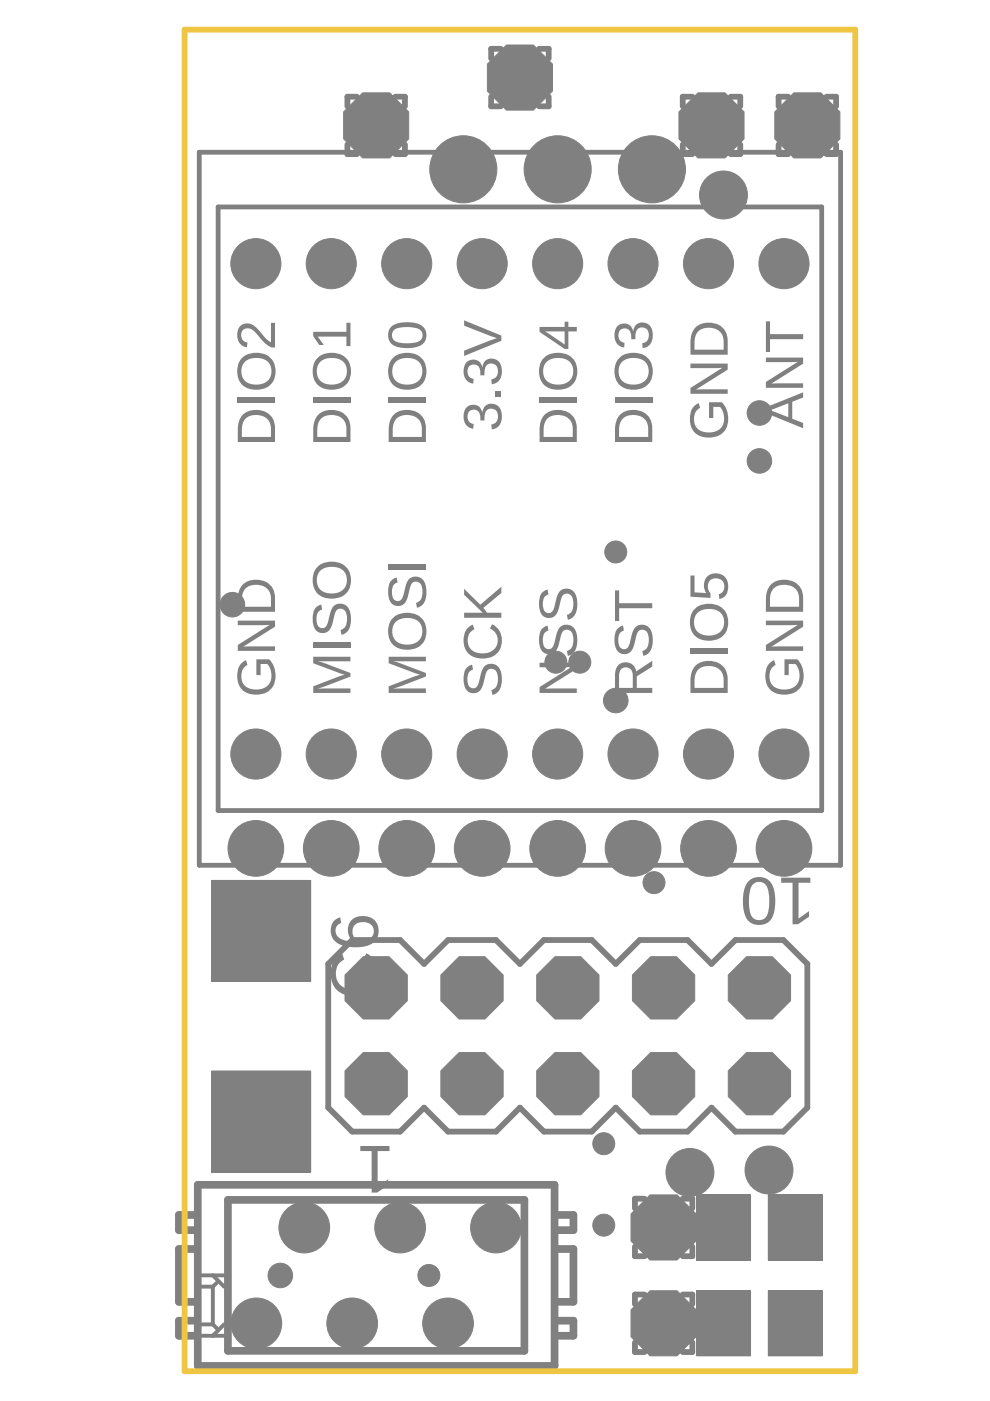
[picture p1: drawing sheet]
<svg xmlns="http://www.w3.org/2000/svg" width="210mm" height="297mm" viewBox="0 0 210 297" stroke-linecap="round" stroke-linejoin="round" font-family="sans-serif">
<defs><g id="words">
<g font-size="14.4" fill="#808080">
<text x="172.9" y="186.1" transform="rotate(-180 172.9 186.1)">10</text>
<text x="83.7" y="243" transform="rotate(-180 83.7 243)">1</text>
</g>
<g font-size="14.3" fill="#808080">
<text x="80.1" y="201.6" transform="rotate(-90 80.1 201.6)">6</text>
<text x="80.1" y="211.9" transform="rotate(-90 80.1 211.9)">C</text>
</g>
<g font-size="11.5" fill="#808080">
<text x="58.3" y="94.6" transform="rotate(-90 58.3 94.6)">DIO2</text>
<text x="74.3" y="94.6" transform="rotate(-90 74.3 94.6)">DIO1</text>
<text x="90.3" y="94.6" transform="rotate(-90 90.3 94.6)">DIO0</text>
<text x="106.3" y="91.5" transform="rotate(-90 106.3 91.5)">3.3V</text>
<text x="122.3" y="94.6" transform="rotate(-90 122.3 94.6)">DIO4</text>
<text x="138.3" y="94.6" transform="rotate(-90 138.3 94.6)">DIO3</text>
<text x="154.3" y="93.4" transform="rotate(-90 154.3 93.4)">GND</text>
<text x="170.3" y="90.8" transform="rotate(-90 170.3 90.8)">ANT</text>
<text x="58.3" y="147.9" transform="rotate(-90 58.3 147.9)">GND</text>
<text x="74.3" y="147.9" transform="rotate(-90 74.3 147.9)">MISO</text>
<text x="90.3" y="147.9" transform="rotate(-90 90.3 147.9)">MOSI</text>
<text x="106.3" y="147.9" transform="rotate(-90 106.3 147.9)">SCK</text>
<text x="122.3" y="147.9" transform="rotate(-90 122.3 147.9)">NSS</text>
<text x="138.3" y="147.9" transform="rotate(-90 138.3 147.9)">RST</text>
<text x="154.3" y="147.9" transform="rotate(-90 154.3 147.9)">DIO5</text>
<text x="170.3" y="147.9" transform="rotate(-90 170.3 147.9)">GND</text>
</g>
</g></defs>
<circle cx="140.7" cy="280.6" r="6.9" fill="#0dab76" stroke="#0dab76" stroke-width=".21"/>
<circle cx="140.7" cy="280.6" r="3.7" fill="#fff" stroke="#000" stroke-width=".21"/>
<circle cx="140.7" cy="260.2" r="6.9" fill="#0dab76" stroke="#0dab76" stroke-width=".21"/>
<circle cx="140.7" cy="260.3" r="3.7" fill="#fff" stroke="#000" stroke-width=".21"/>
<circle cx="110.2" cy="16.4" r="6.9" fill="#0dab76" stroke="#0dab76" stroke-width=".21"/>
<circle cx="110.2" cy="16.5" r="3.3" fill="#fff" stroke="#000" stroke-width=".21"/>
<circle cx="150.9" cy="26.6" r="6.9" fill="#0dab76" stroke="#0dab76" stroke-width=".21"/>
<circle cx="150.9" cy="26.6" r="3.3" fill="#fff" stroke="#000" stroke-width=".21"/>
<circle cx="79.8" cy="26.6" r="6.9" fill="#0dab76" stroke="#0dab76" stroke-width=".21"/>
<circle cx="79.8" cy="26.6" r="3.3" fill="#fff" stroke="#000" stroke-width=".21"/>
<circle cx="171.2" cy="26.6" r="6.9" fill="#0dab76" stroke="#0dab76" stroke-width=".21"/>
<circle cx="171.2" cy="26.6" r="3.3" fill="#fff" stroke="#000" stroke-width=".21"/>
<circle cx="79.8" cy="229.8" r="6.6" fill="#0dab76" stroke="#0dab76" stroke-width=".21"/>
<circle cx="79.8" cy="229.8" r="4.1" fill="#fff" stroke="#000" stroke-width=".21"/>
<circle cx="100.1" cy="229.8" r="6.6" fill="#0dab76" stroke="#0dab76" stroke-width=".21"/>
<circle cx="100.1" cy="229.8" r="4.1" fill="#fff" stroke="#000" stroke-width=".21"/>
<circle cx="120.4" cy="229.8" r="6.6" fill="#0dab76" stroke="#0dab76" stroke-width=".21"/>
<circle cx="120.4" cy="229.8" r="4.1" fill="#fff" stroke="#000" stroke-width=".21"/>
<circle cx="140.7" cy="229.8" r="6.6" fill="#0dab76" stroke="#0dab76" stroke-width=".21"/>
<circle cx="140.7" cy="229.8" r="4.1" fill="#fff" stroke="#000" stroke-width=".21"/>
<circle cx="161" cy="229.8" r="6.6" fill="#0dab76" stroke="#0dab76" stroke-width=".21"/>
<circle cx="161" cy="229.8" r="4.1" fill="#fff" stroke="#000" stroke-width=".21"/>
<circle cx="79.8" cy="209.4" r="6.6" fill="#0dab76" stroke="#0dab76" stroke-width=".21"/>
<circle cx="79.8" cy="209.5" r="4.1" fill="#fff" stroke="#000" stroke-width=".21"/>
<circle cx="100.1" cy="209.4" r="6.6" fill="#0dab76" stroke="#0dab76" stroke-width=".21"/>
<circle cx="100.1" cy="209.5" r="4.1" fill="#fff" stroke="#000" stroke-width=".21"/>
<circle cx="120.4" cy="209.4" r="6.6" fill="#0dab76" stroke="#0dab76" stroke-width=".21"/>
<circle cx="120.4" cy="209.5" r="4.1" fill="#fff" stroke="#000" stroke-width=".21"/>
<circle cx="140.7" cy="209.4" r="6.6" fill="#0dab76" stroke="#0dab76" stroke-width=".21"/>
<circle cx="140.7" cy="209.5" r="4.1" fill="#fff" stroke="#000" stroke-width=".21"/>
<circle cx="161" cy="209.4" r="6.6" fill="#0dab76" stroke="#0dab76" stroke-width=".21"/>
<circle cx="161" cy="209.5" r="4.1" fill="#fff" stroke="#000" stroke-width=".21"/>
<circle cx="102.2" cy="179.9" r="5.4" fill="#0dab76" stroke="#0dab76" stroke-width=".21"/>
<circle cx="102.2" cy="179.9" r="3.6" fill="#fff" stroke="#000" stroke-width=".21"/>
<circle cx="118.2" cy="179.9" r="5.4" fill="#0dab76" stroke="#0dab76" stroke-width=".21"/>
<circle cx="118.2" cy="179.9" r="3.6" fill="#fff" stroke="#000" stroke-width=".21"/>
<circle cx="134.2" cy="179.9" r="5.4" fill="#0dab76" stroke="#0dab76" stroke-width=".21"/>
<circle cx="134.2" cy="179.9" r="3.6" fill="#fff" stroke="#000" stroke-width=".21"/>
<circle cx="150.2" cy="179.9" r="5.4" fill="#0dab76" stroke="#0dab76" stroke-width=".21"/>
<circle cx="150.2" cy="179.9" r="3.6" fill="#fff" stroke="#000" stroke-width=".21"/>
<circle cx="86.2" cy="179.9" r="5.4" fill="#0dab76" stroke="#0dab76" stroke-width=".21"/>
<circle cx="86.2" cy="179.9" r="3.6" fill="#fff" stroke="#000" stroke-width=".21"/>
<circle cx="70.2" cy="179.9" r="5.4" fill="#0dab76" stroke="#0dab76" stroke-width=".21"/>
<circle cx="70.2" cy="179.9" r="3.6" fill="#fff" stroke="#000" stroke-width=".21"/>
<circle cx="54.2" cy="179.9" r="5.4" fill="#0dab76" stroke="#0dab76" stroke-width=".21"/>
<circle cx="54.2" cy="179.9" r="3.6" fill="#fff" stroke="#000" stroke-width=".21"/>
<circle cx="166.2" cy="179.9" r="5.4" fill="#0dab76" stroke="#0dab76" stroke-width=".21"/>
<circle cx="166.2" cy="179.9" r="3.6" fill="#fff" stroke="#000" stroke-width=".21"/>
<circle cx="118.2" cy="35.9" r="6.6" fill="#0dab76" stroke="#0dab76" stroke-width=".21"/>
<circle cx="118.2" cy="35.9" r="4.4" fill="#fff" stroke="#000" stroke-width=".21"/>
<circle cx="98.2" cy="35.9" r="6.6" fill="#0dab76" stroke="#0dab76" stroke-width=".21"/>
<circle cx="98.2" cy="35.9" r="4.4" fill="#fff" stroke="#000" stroke-width=".21"/>
<circle cx="138.2" cy="35.9" r="6.6" fill="#0dab76" stroke="#0dab76" stroke-width=".21"/>
<circle cx="138.2" cy="35.9" r="4.4" fill="#fff" stroke="#000" stroke-width=".21"/>
<circle cx="54.2" cy="159.9" r="4.8" fill="#0dab76" stroke="#0dab76" stroke-width=".21"/>
<circle cx="54.2" cy="159.9" r="3.2" fill="#fff" stroke="#000" stroke-width=".21"/>
<circle cx="70.2" cy="159.9" r="4.8" fill="#0dab76" stroke="#0dab76" stroke-width=".21"/>
<circle cx="70.2" cy="159.9" r="3.2" fill="#fff" stroke="#000" stroke-width=".21"/>
<circle cx="86.2" cy="159.9" r="4.8" fill="#0dab76" stroke="#0dab76" stroke-width=".21"/>
<circle cx="86.2" cy="159.9" r="3.2" fill="#fff" stroke="#000" stroke-width=".21"/>
<circle cx="102.2" cy="159.9" r="4.8" fill="#0dab76" stroke="#0dab76" stroke-width=".21"/>
<circle cx="102.2" cy="159.9" r="3.2" fill="#fff" stroke="#000" stroke-width=".21"/>
<circle cx="118.2" cy="159.9" r="4.8" fill="#0dab76" stroke="#0dab76" stroke-width=".21"/>
<circle cx="118.2" cy="159.9" r="3.2" fill="#fff" stroke="#000" stroke-width=".21"/>
<circle cx="134.2" cy="159.9" r="4.8" fill="#0dab76" stroke="#0dab76" stroke-width=".21"/>
<circle cx="134.2" cy="159.9" r="3.2" fill="#fff" stroke="#000" stroke-width=".21"/>
<circle cx="150.2" cy="159.9" r="4.8" fill="#0dab76" stroke="#0dab76" stroke-width=".21"/>
<circle cx="150.2" cy="159.9" r="3.2" fill="#fff" stroke="#000" stroke-width=".21"/>
<circle cx="166.2" cy="159.9" r="4.8" fill="#0dab76" stroke="#0dab76" stroke-width=".21"/>
<circle cx="166.2" cy="159.9" r="3.2" fill="#fff" stroke="#000" stroke-width=".21"/>
<circle cx="54.2" cy="55.9" r="4.8" fill="#0dab76" stroke="#0dab76" stroke-width=".21"/>
<circle cx="54.2" cy="55.9" r="3.2" fill="#fff" stroke="#000" stroke-width=".21"/>
<circle cx="70.2" cy="55.9" r="4.8" fill="#0dab76" stroke="#0dab76" stroke-width=".21"/>
<circle cx="70.2" cy="55.9" r="3.2" fill="#fff" stroke="#000" stroke-width=".21"/>
<circle cx="86.2" cy="55.9" r="4.8" fill="#0dab76" stroke="#0dab76" stroke-width=".21"/>
<circle cx="86.2" cy="55.9" r="3.2" fill="#fff" stroke="#000" stroke-width=".21"/>
<circle cx="102.2" cy="55.9" r="4.8" fill="#0dab76" stroke="#0dab76" stroke-width=".21"/>
<circle cx="102.2" cy="55.9" r="3.2" fill="#fff" stroke="#000" stroke-width=".21"/>
<circle cx="118.2" cy="55.9" r="4.8" fill="#0dab76" stroke="#0dab76" stroke-width=".21"/>
<circle cx="118.2" cy="55.9" r="3.2" fill="#fff" stroke="#000" stroke-width=".21"/>
<circle cx="134.2" cy="55.9" r="4.8" fill="#0dab76" stroke="#0dab76" stroke-width=".21"/>
<circle cx="134.2" cy="55.9" r="3.2" fill="#fff" stroke="#000" stroke-width=".21"/>
<circle cx="150.2" cy="55.9" r="4.8" fill="#0dab76" stroke="#0dab76" stroke-width=".21"/>
<circle cx="150.2" cy="55.9" r="3.2" fill="#fff" stroke="#000" stroke-width=".21"/>
<circle cx="166.2" cy="55.9" r="4.8" fill="#0dab76" stroke="#0dab76" stroke-width=".21"/>
<circle cx="166.2" cy="55.9" r="3.2" fill="#fff" stroke="#000" stroke-width=".21"/>
<circle cx="54.4" cy="280.6" r="4.9" fill="#0dab76" stroke="#0dab76" stroke-width=".21"/>
<circle cx="54.4" cy="280.6" r="3.3" fill="#fff" stroke="#000" stroke-width=".21"/>
<circle cx="64.5" cy="260.3" r="4.9" fill="#0dab76" stroke="#0dab76" stroke-width=".21"/>
<circle cx="64.5" cy="260.3" r="3.3" fill="#fff" stroke="#000" stroke-width=".21"/>
<circle cx="74.7" cy="280.6" r="4.9" fill="#0dab76" stroke="#0dab76" stroke-width=".21"/>
<circle cx="74.7" cy="280.6" r="3.3" fill="#fff" stroke="#000" stroke-width=".21"/>
<circle cx="84.8" cy="260.3" r="4.9" fill="#0dab76" stroke="#0dab76" stroke-width=".21"/>
<circle cx="84.8" cy="260.3" r="3.3" fill="#fff" stroke="#000" stroke-width=".21"/>
<circle cx="95" cy="280.6" r="4.9" fill="#0dab76" stroke="#0dab76" stroke-width=".21"/>
<circle cx="95" cy="280.6" r="3.3" fill="#fff" stroke="#000" stroke-width=".21"/>
<circle cx="105.2" cy="260.3" r="4.9" fill="#0dab76" stroke="#0dab76" stroke-width=".21"/>
<circle cx="105.2" cy="260.3" r="3.3" fill="#fff" stroke="#000" stroke-width=".21"/>
<circle cx="146.3" cy="248.6" r="4.6" fill="#0dab76" stroke="#0dab76" stroke-width=".21"/>
<circle cx="146.3" cy="248.6" r="3" fill="#fff" stroke="#000" stroke-width=".21"/>
<circle cx="163" cy="248.1" r="4.6" fill="#0dab76" stroke="#0dab76" stroke-width=".21"/>
<circle cx="163" cy="248.1" r="3" fill="#fff" stroke="#000" stroke-width=".21"/>
<circle cx="153.4" cy="41.3" r="4.6" fill="#0dab76" stroke="#0dab76" stroke-width=".21"/>
<circle cx="153.4" cy="41.3" r="3" fill="#fff" stroke="#000" stroke-width=".21"/>
<circle cx="161" cy="97.7" r="2.1" fill="#0dab76" stroke="#0dab76" stroke-width=".21"/>
<circle cx="161" cy="97.7" r="1.4" fill="#fff" stroke="#000" stroke-width=".21"/>
<circle cx="161" cy="87.6" r="2.1" fill="#0dab76" stroke="#0dab76" stroke-width=".21"/>
<circle cx="161" cy="87.6" r="1.4" fill="#fff" stroke="#000" stroke-width=".21"/>
<circle cx="130.6" cy="148.5" r="2.1" fill="#0dab76" stroke="#0dab76" stroke-width=".21"/>
<circle cx="130.6" cy="148.5" r="1.4" fill="#fff" stroke="#000" stroke-width=".21"/>
<circle cx="59.4" cy="270.4" r="2.1" fill="#0dab76" stroke="#0dab76" stroke-width=".21"/>
<circle cx="59.4" cy="270.4" r="1.4" fill="#fff" stroke="#000" stroke-width=".21"/>
<circle cx="49.3" cy="128.2" r="2.1" fill="#0dab76" stroke="#0dab76" stroke-width=".21"/>
<circle cx="49.3" cy="128.2" r="1.4" fill="#fff" stroke="#000" stroke-width=".21"/>
<circle cx="128" cy="242.5" r="1.82" fill="#0dab76" stroke="#0dab76" stroke-width=".21"/>
<circle cx="128" cy="242.5" r="1.23" fill="#fff" stroke="#000" stroke-width=".21"/>
<circle cx="130.6" cy="117" r="1.82" fill="#0dab76" stroke="#0dab76" stroke-width=".21"/>
<circle cx="130.6" cy="117" r="1.23" fill="#fff" stroke="#000" stroke-width=".21"/>
<circle cx="128" cy="259.8" r="1.82" fill="#0dab76" stroke="#0dab76" stroke-width=".21"/>
<circle cx="128" cy="259.8" r="1.23" fill="#fff" stroke="#000" stroke-width=".21"/>
<circle cx="122.9" cy="140.4" r="1.82" fill="#0dab76" stroke="#0dab76" stroke-width=".21"/>
<circle cx="122.9" cy="140.4" r="1.23" fill="#fff" stroke="#000" stroke-width=".21"/>
<circle cx="90.9" cy="270.4" r="1.82" fill="#0dab76" stroke="#0dab76" stroke-width=".21"/>
<circle cx="90.9" cy="270.4" r="1.23" fill="#fff" stroke="#000" stroke-width=".21"/>
<circle cx="117.9" cy="140.4" r="1.82" fill="#0dab76" stroke="#0dab76" stroke-width=".21"/>
<circle cx="117.9" cy="140.4" r="1.23" fill="#fff" stroke="#000" stroke-width=".21"/>
<circle cx="138.7" cy="187.1" r="1.82" fill="#0dab76" stroke="#0dab76" stroke-width=".21"/>
<circle cx="138.7" cy="187.1" r="1.23" fill="#fff" stroke="#000" stroke-width=".21"/>
<g fill="#808080" stroke="#808080" stroke-width=".21">
<path d="M162.9 253.3h11.4v13.8h-11.4z"/>
<path d="M147.7 253.3h11.4v13.8h-11.4z"/>
<path d="M162.9 273.7h11.4v13.8h-11.4z"/>
<path d="M147.7 273.7h11.4v13.8h-11.4z"/>
<path d="M44.9 227.1h21v21.4h-21z"/>
<path d="M44.9 186.7h21v21.4h-21z"/>
<path d="M163.4 253.9h10.4v12.7h-10.4z"/>
<path d="M148.2 253.9h10.4v12.7h-10.4z"/>
<path d="M163.4 274.2h10.4v12.8h-10.4z"/>
<path d="M148.2 274.2h10.4v12.8h-10.4z"/>
<path d="M45.4 227.6h20v20.4h-20z"/>
<path d="M45.4 187.2h20v20.4h-20z"/>
<circle cx="140.7" cy="280.6" r="7.5"/>
<circle cx="140.7" cy="260.2" r="7.5"/>
<circle cx="110.2" cy="16.4" r="7.5"/>
<circle cx="150.9" cy="26.6" r="7.5"/>
<circle cx="79.8" cy="26.6" r="7.5"/>
<circle cx="171.2" cy="26.6" r="7.5"/>
<circle cx="79.8" cy="229.8" r="7.1"/>
<circle cx="100.1" cy="229.8" r="7.1"/>
<circle cx="120.4" cy="229.8" r="7.1"/>
<circle cx="140.7" cy="229.8" r="7.1"/>
<circle cx="161" cy="229.8" r="7.1"/>
<circle cx="79.8" cy="209.4" r="7.1"/>
<circle cx="100.1" cy="209.4" r="7.1"/>
<circle cx="120.4" cy="209.4" r="7.1"/>
<circle cx="140.7" cy="209.4" r="7.1"/>
<circle cx="161" cy="209.4" r="7.1"/>
</g>
<g fill="#808080" stroke="#808080" stroke-width=".21">
<circle cx="102.2" cy="179.9" r="5.9"/>
<circle cx="118.2" cy="179.9" r="5.9"/>
<circle cx="134.2" cy="179.9" r="5.9"/>
<circle cx="150.2" cy="179.9" r="5.9"/>
<circle cx="86.2" cy="179.9" r="5.9"/>
<circle cx="70.2" cy="179.9" r="5.9"/>
<circle cx="54.2" cy="179.9" r="5.9"/>
<circle cx="166.2" cy="179.9" r="5.9"/>
<circle cx="118.2" cy="35.9" r="7.1"/>
<circle cx="98.2" cy="35.9" r="7.1"/>
<circle cx="138.2" cy="35.9" r="7.1"/>
<circle cx="54.2" cy="159.9" r="5.3"/>
<circle cx="70.2" cy="159.9" r="5.3"/>
<circle cx="86.2" cy="159.9" r="5.3"/>
<circle cx="102.2" cy="159.9" r="5.3"/>
<circle cx="118.2" cy="159.9" r="5.3"/>
<circle cx="134.2" cy="159.9" r="5.3"/>
<circle cx="150.2" cy="159.9" r="5.3"/>
<circle cx="166.2" cy="159.9" r="5.3"/>
<circle cx="54.2" cy="55.9" r="5.3"/>
<circle cx="70.2" cy="55.9" r="5.3"/>
<circle cx="86.2" cy="55.9" r="5.3"/>
<circle cx="102.2" cy="55.9" r="5.3"/>
<circle cx="118.2" cy="55.9" r="5.3"/>
<circle cx="134.2" cy="55.9" r="5.3"/>
<circle cx="150.2" cy="55.9" r="5.3"/>
<circle cx="166.2" cy="55.9" r="5.3"/>
<circle cx="54.4" cy="280.6" r="5.4"/>
<circle cx="64.5" cy="260.3" r="5.4"/>
<circle cx="74.7" cy="280.6" r="5.4"/>
<circle cx="84.8" cy="260.3" r="5.4"/>
<circle cx="95" cy="280.6" r="5.4"/>
<circle cx="105.2" cy="260.3" r="5.4"/>
<circle cx="146.3" cy="248.6" r="5.1"/>
<circle cx="163" cy="248.1" r="5.1"/>
<circle cx="153.4" cy="41.3" r="5.1"/>
<circle cx="161" cy="97.7" r="2.6"/>
<circle cx="161" cy="87.6" r="2.6"/>
<circle cx="130.6" cy="148.5" r="2.6"/>
<circle cx="59.4" cy="270.4" r="2.6"/>
<circle cx="49.3" cy="128.2" r="2.6"/>
<circle cx="128" cy="242.5" r="2.33"/>
<circle cx="130.6" cy="117" r="2.33"/>
<circle cx="128" cy="259.8" r="2.33"/>
<circle cx="122.9" cy="140.4" r="2.33"/>
<circle cx="90.9" cy="270.4" r="2.33"/>
<circle cx="117.9" cy="140.4" r="2.33"/>
<circle cx="138.7" cy="187.1" r="2.33"/>
</g>
<g fill="none" stroke="#808080" stroke-width="1.2">
<path d="M106.2 10.4h-2.1v2M114.3 10.4h2v2M73.7 30.6v2.1h2M75.7 20.5h-2v2M83.8 20.5h2.1v2M85.9 30.6v2.1h-2.1M104.1 20.5v2h2.1M116.3 20.5v2h-2M144.8 30.6v2.1h2M146.8 20.5h-2v2M154.9 20.5h2.1v2M157 30.6v2.1h-2.1"/>
<path d="M165.1 30.6v2.1h2M167.1 20.5h-2v2M175.2 20.5h2.1v2M177.3 30.6v2.1h-2.1M69.6 204.4l5.1-5.1h10.1l5.1 5.1 5.1-5.1h10.2l5 5.1 5.1-5.1h10.2l5.1 5.1 5-5.1h10.2l5.1 5.1 5-5.1h10.2l5.1 5.1v30.4l-5.1 5.1h-10.2l-5-5.1-5.1 5.1h-10.2l-5-5.1-5.1 5.1h-10.2l-5.1-5.1-5 5.1h-10.2l-5.1-5.1-5.1 5.1h-10.1l-5.1-5.1zM136.7 254.1h-2.1v2.1M144.8 254.1h2v2.1M134.6 264.3v2h2.1M136.7 274.5h-2.1v2M144.8 274.5h2v2M146.8 264.3v2h-2M134.6 284.6v2.1h2.1"/>
<path d="M146.8 284.6v2.1h-2"/>
</g>
<path d="M42.2 32.3h136v151.2h-136zM46.2 43.9h128v128h-128z" fill="none" stroke="#808080" stroke-width="1"/>
<path d="M41.1 257.6h-3.2v3.2h3.2M41.9 251.2h75.7v38.4h-75.7zM48.3 254.4h62.9v32h-62.9zM118.4 257.6h3.2v3.2h-3.2M41.1 264.8h-3.2v11.2h3.2M118.4 264.8h3.2v11.2h-3.2M41.1 280h-3.2v3.2h3.2M118.4 280h3.2v3.2h-3.2" fill="none" stroke="#808080" stroke-width="1.6"/>
<path d="M42.7 270.4h4.8M42.7 272.8h2.4M45.1 270.4l2.4 2.4M45.1 272.8v8M45.9 272l-.8 .8M42.7 283.2h4.8M42.7 280.8h2.4M45.1 280.8l.8 .8M47.5 280.8l-2.4 2.4" fill="none" stroke="#808080" stroke-width=".83"/>
<path d="M39.1 6.3h142.2v284.4h-142.2z" fill="none" stroke="#eec643" stroke-width="1.2"/>
<use href="#words"/>
</svg>
